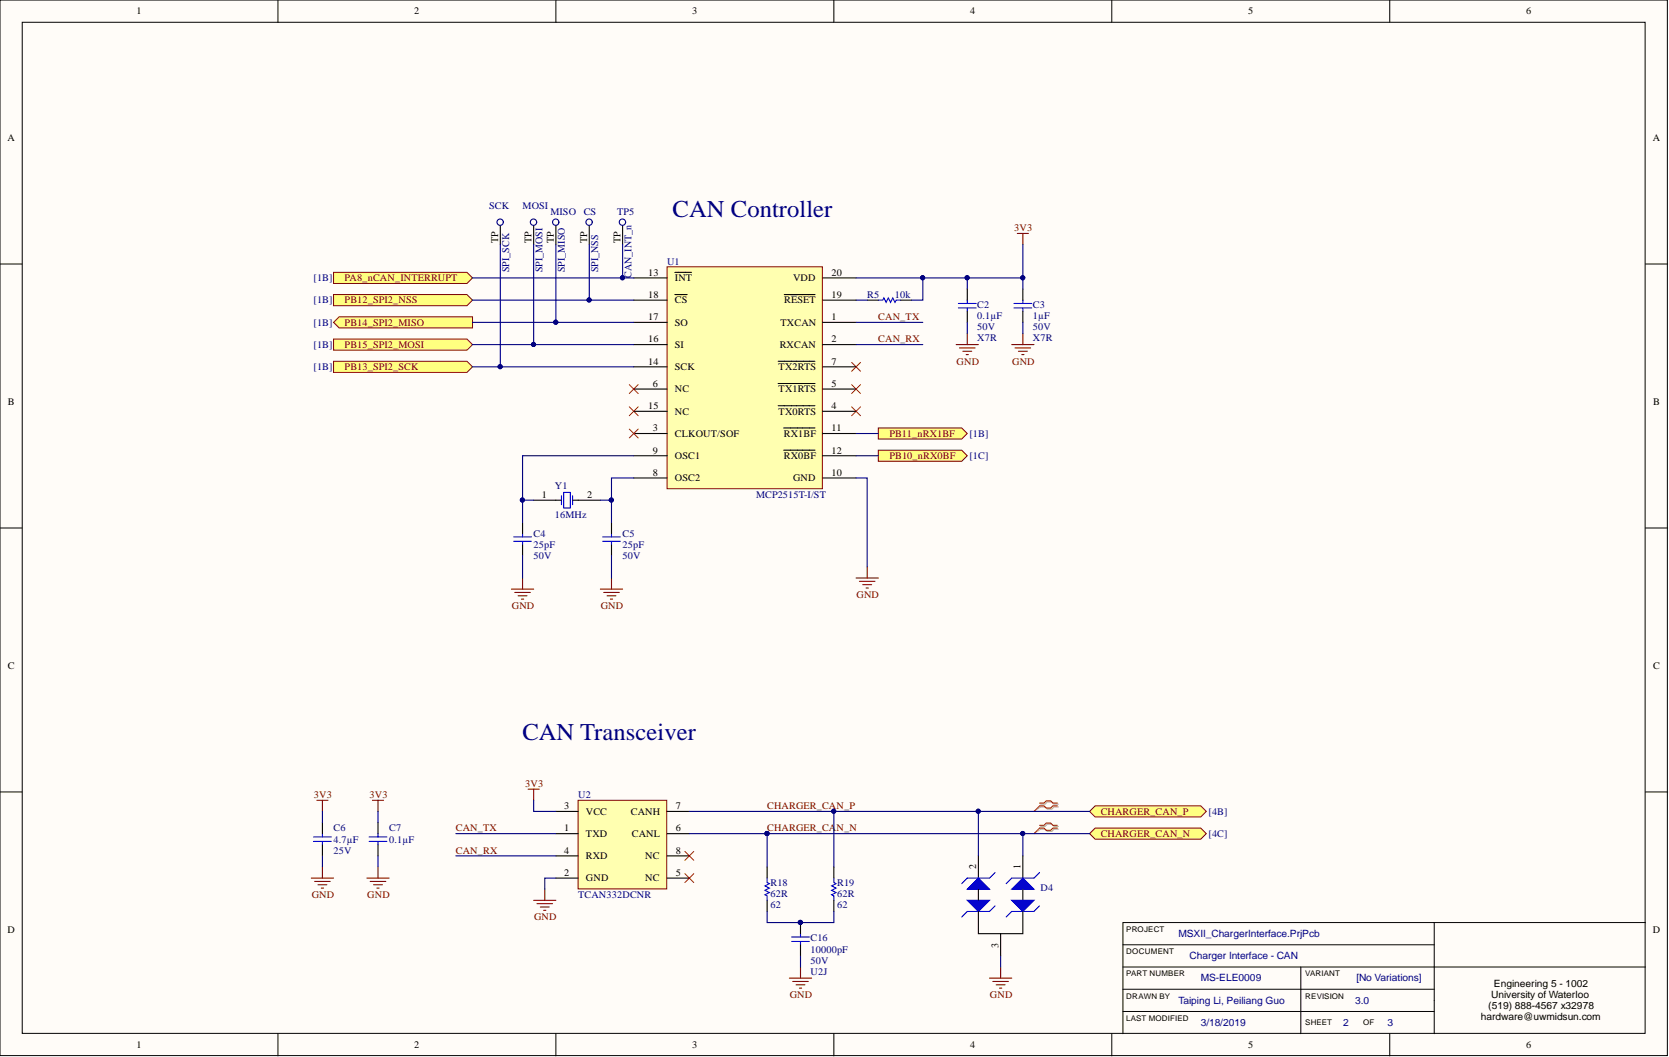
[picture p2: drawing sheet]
<svg xmlns="http://www.w3.org/2000/svg" width="381mm" height="241mm" viewBox="0 0 381 241" stroke-linecap="round" stroke-linejoin="round" font-family="sans-serif">
<defs><g id="words">
<g font-size="5.5" fill="#000080">
<text x="153.6" y="49.6">CAN Controller</text>
<text x="119.3" y="168.8">CAN Transceiver</text>
</g>
<g font-size="2.3">
<text x="31.1" y="3.3">1</text>
<text x="94.6" y="3.3">2</text>
<text x="158" y="3.3">3</text>
<text x="221.5" y="3.3">4</text>
<text x="284.9" y="3.3">5</text>
<text x="348.4" y="3.3">6</text>
<text x="1.7" y="32.2">A</text>
<text x="377.3" y="32.2">A</text>
<text x="113.7" y="55.5" transform="rotate(-90 113.7 55.5)">TP</text>
<text x="121.3" y="55.5" transform="rotate(-90 121.3 55.5)">TP</text>
<text x="126.4" y="55.5" transform="rotate(-90 126.4 55.5)">TP</text>
<text x="134" y="55.5" transform="rotate(-90 134 55.5)">TP</text>
<text x="141.6" y="55.5" transform="rotate(-90 141.6 55.5)">TP</text>
<text x="148" y="62.9">13</text>
<text x="154.1" y="64.2">INT</text>
<text x="181" y="64.2">VDD</text>
<text x="189.8" y="62.9">20</text>
<text x="148" y="68">18</text>
<text x="154.1" y="69.3">CS</text>
<text x="179" y="69.3">RESET</text>
<text x="189.8" y="68">19</text>
<text x="148" y="73.1">17</text>
<text x="154.1" y="74.4">SO</text>
<text x="178.2" y="74.4">TXCAN</text>
<text x="189.8" y="73.1">1</text>
<text x="148" y="83.2">14</text>
<text x="148" y="78.2">16</text>
<text x="154.1" y="79.4">SI</text>
<text x="178" y="79.4">RXCAN</text>
<text x="189.8" y="78.2">2</text>
<text x="189.8" y="83.2">7</text>
<text x="149.1" y="88.3">6</text>
<text x="154.1" y="89.6">NC</text>
<text x="154.1" y="84.5">SCK</text>
<text x="177.7" y="89.6">TX1RTS</text>
<text x="177.7" y="84.5">TX2RTS</text>
<text x="189.8" y="88.3">5</text>
<text x="1.8" y="92.5">B</text>
<text x="148" y="93.4">15</text>
<text x="154.1" y="94.7">NC</text>
<text x="177.7" y="94.7">TX0RTS</text>
<text x="189.8" y="93.4">4</text>
<text x="377.4" y="92.5">B</text>
<text x="149.1" y="98.5">3</text>
<text x="154.1" y="99.7">CLKOUT/SOF</text>
<text x="178.9" y="99.7">RX1BF</text>
<text x="189.8" y="98.5">11</text>
<text x="149.1" y="103.5">9</text>
<text x="154.1" y="104.8">OSC1</text>
<text x="178.9" y="104.8">RX0BF</text>
<text x="189.8" y="103.5">12</text>
<text x="123.7" y="113.7">1</text>
<text x="134" y="113.7">2</text>
<text x="149.1" y="108.6">8</text>
<text x="154.1" y="109.9">OSC2</text>
<text x="181" y="109.9">GND</text>
<text x="189.8" y="108.6">10</text>
<text x="1.8" y="152.7">C</text>
<text x="377.4" y="152.7">C</text>
<text x="128.8" y="184.7">3</text>
<text x="133.8" y="186">VCC</text>
<text x="144" y="186">CANH</text>
<text x="154.3" y="184.7">7</text>
<text x="128.8" y="189.8">1</text>
<text x="133.8" y="191.1">TXD</text>
<text x="144.2" y="191.1">CANL</text>
<text x="154.3" y="189.8">6</text>
<text x="128.8" y="194.9">4</text>
<text x="133.8" y="196.1">RXD</text>
<text x="147.3" y="196.1">NC</text>
<text x="154.3" y="194.9">8</text>
<text x="128.8" y="200">2</text>
<text x="133.8" y="201.2">GND</text>
<text x="147.3" y="201.2">NC</text>
<text x="154.3" y="200">5</text>
<text x="222.8" y="198.4" transform="rotate(-90 222.8 198.4)">2</text>
<text x="233" y="198.4" transform="rotate(-90 233 198.4)">1</text>
<text x="1.7" y="213">D</text>
<text x="377.3" y="213">D</text>
<text x="227.9" y="216.4" transform="rotate(-90 227.9 216.4)">3</text>
<text x="340.4" y="227.9">University of Waterloo</text>
<text x="341" y="225.3">Engineering 5 - 1002</text>
<text x="338.1" y="232.9">hardware@uwmidsun.com</text>
<text x="339.8" y="230.4">(519) 888-4567 x32978</text>
<text x="31.1" y="239.3">1</text>
<text x="94.6" y="239.3">2</text>
<text x="158" y="239.3">3</text>
<text x="221.5" y="239.3">4</text>
<text x="284.9" y="239.3">5</text>
<text x="348.4" y="239.3">6</text>
</g>
<g font-size="2.3" fill="#000080">
<text x="111.7" y="47.7">SCK</text>
<text x="119.3" y="47.7">MOSI</text>
<text x="125.6" y="49">MISO</text>
<text x="133.2" y="49">CS</text>
<text x="140.9" y="49">TP5</text>
<text x="71.6" y="64.2">[1B]</text>
<text x="116.2" y="62.2" transform="rotate(-90 116.2 62.2)">SPI_SCK</text>
<text x="123.9" y="62.2" transform="rotate(-90 123.9 62.2)">SPI_MOSI</text>
<text x="128.9" y="62.2" transform="rotate(-90 128.9 62.2)">SPI_MISO</text>
<text x="136.5" y="62.2" transform="rotate(-90 136.5 62.2)">SPI_NSS</text>
<text x="144.2" y="63.4" transform="rotate(-90 144.2 63.4)">CAN_INT_n</text>
<text x="152.3" y="60.4">U1</text>
<text x="71.6" y="69.3">[1B]</text>
<text x="198" y="68">R5</text>
<text x="204.3" y="68">10k</text>
<text x="223.1" y="70.3">C2</text>
<text x="235.8" y="70.3">C3</text>
<text x="71.6" y="74.4">[1B]</text>
<text x="223.1" y="72.8">0.1µF</text>
<text x="223.1" y="75.4">50V</text>
<text x="223.1" y="77.9">X7R</text>
<text x="235.8" y="72.8">1µF</text>
<text x="235.8" y="75.4">50V</text>
<text x="235.8" y="77.9">X7R</text>
<text x="71.6" y="79.4">[1B]</text>
<text x="71.6" y="84.5">[1B]</text>
<text x="221.3" y="99.7">[1B]</text>
<text x="221.3" y="104.8">[1C]</text>
<text x="126.6" y="111.7">Y1</text>
<text x="172.6" y="113.7">MCP2515T-I/ST</text>
<text x="126.6" y="118.3">16MHz</text>
<text x="121.8" y="125.1">25pF</text>
<text x="121.8" y="122.6">C4</text>
<text x="142.1" y="125.1">25pF</text>
<text x="142.1" y="122.6">C5</text>
<text x="121.8" y="127.6">50V</text>
<text x="142.1" y="127.6">50V</text>
<text x="132" y="182.2">U2</text>
<text x="275.9" y="186">[4B]</text>
<text x="76.1" y="189.8">C6</text>
<text x="88.8" y="189.8">C7</text>
<text x="275.9" y="191.1">[4C]</text>
<text x="76.1" y="194.9">25V</text>
<text x="76.1" y="192.3">4.7µF</text>
<text x="88.8" y="192.3">0.1µF</text>
<text x="175.9" y="202.2">R18</text>
<text x="191.1" y="202.2">R19</text>
<text x="237.6" y="203.5">D4</text>
<text x="132" y="205">TCAN332DCNR</text>
<text x="175.9" y="207.3">62</text>
<text x="175.9" y="204.8">62R</text>
<text x="191.1" y="207.3">62</text>
<text x="191.1" y="204.8">62R</text>
<text x="185" y="214.9">C16</text>
<text x="269" y="213.9">MSXII_ChargerInterface.PrjPcb</text>
<text x="185" y="217.5">10000pF</text>
<text x="185" y="220">50V</text>
<text x="271.6" y="219">Charger Interface - CAN</text>
<text x="185" y="222.5">U2J</text>
<text x="274.1" y="224.1">MS-ELE0009</text>
<text x="309.6" y="224.1">[No Variations]</text>
<text x="269" y="229.1">Taiping Li, Peiliang Guo</text>
<text x="309.4" y="229.1">3.0</text>
<text x="274.1" y="234.2">3/18/2019</text>
<text x="306.6" y="234.2">2</text>
<text x="316.7" y="234.2">3</text>
</g>
<g font-size="2.3" fill="#800000">
<text x="231.6" y="52.8">3V3</text>
<text x="78.7" y="64.2">PA8_nCAN_INTERRUPT</text>
<text x="78.7" y="69.3">PB12_SPI2_NSS</text>
<text x="78.7" y="74.4">PB14_SPI2_MISO</text>
<text x="200.5" y="73.1">CAN_TX</text>
<text x="78.7" y="79.4">PB15_SPI2_MOSI</text>
<text x="200.5" y="78.2">CAN_RX</text>
<text x="218.4" y="83.2">GND</text>
<text x="231" y="83.2">GND</text>
<text x="78.7" y="84.5">PB13_SPI2_SCK</text>
<text x="203" y="99.7">PB11_nRX1BF</text>
<text x="203" y="104.8">PB10_nRX0BF</text>
<text x="195.5" y="136.5">GND</text>
<text x="116.8" y="139.1">GND</text>
<text x="137.1" y="139.1">GND</text>
<text x="119.9" y="179.7">3V3</text>
<text x="71.7" y="182.2">3V3</text>
<text x="84.3" y="182.2">3V3</text>
<text x="175.1" y="184.7">CHARGER_CAN_P</text>
<text x="251.3" y="186">CHARGER_CAN_P</text>
<text x="104.1" y="189.8">CAN_TX</text>
<text x="175.1" y="189.8">CHARGER_CA</text>
<text x="191" y="189.8">N_N</text>
<text x="251.3" y="191.1">CHARGER_CAN_N</text>
<text x="104.1" y="194.9">CAN_RX</text>
<text x="71.1" y="205">GND</text>
<text x="83.8" y="205">GND</text>
<text x="121.9" y="210.1">GND</text>
<text x="180.3" y="227.9">GND</text>
<text x="226" y="227.9">GND</text>
</g>
<g font-size="1.8">
<text x="257.1" y="212.7">PROJECT</text>
<text x="257.1" y="217.8">DOCUMENT</text>
<text x="257.1" y="227.9">DRAWN BY</text>
<text x="257.1" y="222.9">PART NUMBER</text>
<text x="298" y="227.9">REVISION</text>
<text x="298" y="222.9">VARIANT</text>
<text x="257.1" y="233">LAST MODIFIED</text>
<text x="298" y="234">SHEET</text>
<text x="311.2" y="234">OF</text>
</g>
</g></defs>
<g fill="#fffcf8" stroke="#000" stroke-width=".23">
<path d="M0 0h380.6v241h-380.6z"/>
<path d="M5.1 5.1h370.5v230.8h-370.5z"/>
</g>
<g fill="none" stroke="#000" stroke-width=".23">
<path d="M63.5 0v5.1M126.9 0v5.1M190.4 0v5.1M253.8 0v5.1M317.3 0v5.1M0 60.3h5.1M375.6 60.3h5.1M0 120.5h5.1M375.6 120.5h5.1M0 180.8h5.1M375.6 180.8h5.1M256.3 215.7h71.1"/>
<path d="M327.4 210.6h-71.1v25.4M327.4 210.6v25.4M327.4 210.6h48.2M63.5 236v5.1M126.9 236v5.1M190.4 236v5.1M253.8 236v5.1M256.3 230.9h71.1M256.3 220.8h119.3M256.3 225.8h71.1M296.9 220.8v15.2M317.3 236v5.1"/>
</g>
<g fill="none" stroke="#800000" stroke-width=".25">
<path d="M232.2 53.3h2.6M233.5 53.3v2.5M116.7 134.5h5.1M117.5 135.3h3.6M118.3 136h2M119 136.8h.5M119.3 132v2.5M137.1 134.5h5M137.8 135.3h3.6M138.6 136h2M139.3 136.8h.5M139.6 132v2.5"/>
<path d="M195.4 132h5.1M196.2 132.7h3.5M197 133.5h2M197.7 134.2h.5M198 129.4v2.6"/>
</g>
<path d="M143.7 87.8l2 2M143.7 92.9l2 2M145.7 87.8l-2 2M145.7 92.9l-2 2M194.4 82.7l2 2.1M194.4 87.8l2 2M194.4 92.9l2 2M196.4 82.7l-2 2.1M196.4 87.8l-2 2M196.4 92.9l-2 2" fill="none" stroke="#f00" stroke-width=".23"/>
<path d="M200.5 68.5h1l.3-.5 .5 1 .5-1 .5 1 .5-1 .5 1 .3-.5h1M128.2 113.2v2M128.7 112.4h1.5v3.6h-1.5zM130.7 113.2v2M117.3 123.6h4M117.3 122.6h4M119.3 121.8v.8M119.3 123.6v.7M137.6 123.6h4M137.6 122.6h4M139.6 121.8v.8M139.6 123.6v.7" fill="none" stroke="#00f" stroke-width=".25"/>
<path d="M114.2 50.8v5M198 68.5h2.5M205.6 68.5h2.5M119.3 119.3v2.5M121.8 114.2h6.4M130.7 114.2h6.4M139.6 119.3v2.5M119.3 124.3v2.6M139.6 124.3v2.6" fill="none" stroke="#000" stroke-width=".25"/>
<circle cx="114.2" cy="50.7" r=".72" fill="#fffcf8" stroke="#000080" stroke-width=".25"/>
<path d="M121.8 50.8v5" fill="none" stroke="#000" stroke-width=".25"/>
<circle cx="121.8" cy="50.7" r=".72" fill="#fffcf8" stroke="#000080" stroke-width=".25"/>
<path d="M126.9 50.8v5" fill="none" stroke="#000" stroke-width=".25"/>
<circle cx="126.9" cy="50.7" r=".72" fill="#fffcf8" stroke="#000080" stroke-width=".25"/>
<path d="M134.5 50.8v5" fill="none" stroke="#000" stroke-width=".25"/>
<circle cx="134.5" cy="50.7" r=".72" fill="#fffcf8" stroke="#000080" stroke-width=".25"/>
<path d="M142.1 50.8v5" fill="none" stroke="#000" stroke-width=".25"/>
<circle cx="142.1" cy="50.7" r=".72" fill="#fffcf8" stroke="#000080" stroke-width=".25"/>
<path d="M218.8 70.3h4M218.8 69.3h4M220.8 68.5v.8M220.8 70.3v.8M231.5 70.3h4M231.5 69.3h4M233.5 68.5v.8M233.5 70.3v.8" fill="none" stroke="#00f" stroke-width=".25"/>
<path d="M220.8 66v2.5M220.8 71.1v2.5M233.5 66v2.5M233.5 71.1v2.5" fill="none" stroke="#000" stroke-width=".25"/>
<path d="M218.3 78.7h5M219 79.4h3.6M220.8 76.1v2.6M231 78.7h5M231.7 79.4h3.6M233.5 76.1v2.6M219.8 80.2h2M220.6 81h.5M232.5 80.2h2M233.2 81h.6" fill="none" stroke="#800000" stroke-width=".25"/>
<g fill="#ffff80" stroke="#800000" stroke-width=".23">
<path d="M76.1 67.3h30.5l1.3 1.2-1.3 1.3h-30.5z" fill-rule="evenodd"/>
<path d="M76.1 73.6l1.3-1.3h30.5v2.6h-30.5z" fill-rule="evenodd"/>
<path d="M76.1 77.4h30.5l1.3 1.3-1.3 1.2h-30.5z" fill-rule="evenodd"/>
<path d="M76.1 82.5h30.5l1.3 1.2-1.3 1.3h-30.5z" fill-rule="evenodd"/>
<path d="M76.1 62.2h30.5l1.3 1.2-1.3 1.3h-30.5z" fill-rule="evenodd"/>
</g>
<path d="M152.3 60.9h35.4v50.7h-35.4z" fill="#ffffb0" stroke="#800000" stroke-width=".23"/>
<g fill="none" stroke="#000" stroke-width=".25">
<path d="M144.7 73.6h7.6M144.7 78.7h7.6M144.7 63.4h7.6M144.7 68.5h7.6M154.1 62.2h3.8M154.1 67.3h2.7M179 67.3h7M187.8 73.6h7.6M187.8 78.7h7.6M187.8 63.4h7.6M187.8 68.5h7.6M144.7 99h7.6"/>
<path d="M144.7 93.9h7.6M144.7 88.8h7.6M144.7 83.7h7.6M177.6 92.6h8.4M177.6 87.5h8.4M177.6 82.5h8.4M178.9 97.7h7.1M187.8 99h7.6M187.8 93.9h7.6M187.8 88.8h7.6M187.8 83.7h7.6M144.7 109.1h7.6"/>
<path d="M144.7 104h7.6M178.9 102.8h7.1M187.8 109.1h7.6M187.8 104h7.6"/>
</g>
<g fill="#ffff80" stroke="#800000" stroke-width=".23">
<path d="M200.5 97.7h19l1.3 1.3-1.3 1.2h-19z" fill-rule="evenodd"/>
<path d="M200.5 102.8h19l1.3 1.2-1.3 1.3h-19z" fill-rule="evenodd"/>
</g>
<path d="M143.7 98l2 2M145.7 98l-2 2M156.3 194.4l2.1 2M156.3 199.4l2.1 2.1M158.4 194.4l-2.1 2M158.4 199.4l-2.1 2.1" fill="none" stroke="#f00" stroke-width=".23"/>
<circle cx="175.1" cy="190.3" r=".47" fill="#000080" stroke="#000080" stroke-width=".23"/>
<path d="M120.6 180.2h2.5M121.8 180.2v2.5" fill="none" stroke="#800000" stroke-width=".25"/>
<path d="M71.6 191.1h4M71.6 192.1h4M73.6 190.3v.8M73.6 192.1v.7M84.3 191.1h4M84.3 192.1h4M86.3 190.3v.8M86.3 192.1v.7" fill="none" stroke="#00f" stroke-width=".25"/>
<path d="M73.6 187.8v2.5M73.6 192.8v2.6M86.3 187.8v2.5M86.3 192.8v2.6" fill="none" stroke="#000" stroke-width=".25"/>
<g fill="#ffff80" stroke="#800000" stroke-width=".23">
<path d="M248.7 185.2l1.3-1.2h24.1l1.3 1.2-1.3 1.3h-24.1z" fill-rule="evenodd"/>
<path d="M248.7 190.3l1.3-1.3h24.1l1.3 1.3-1.3 1.3h-24.1z" fill-rule="evenodd"/>
</g>
<path d="M237.6 183.6h1l.5-.5h1l.5 .5h1M237.6 184.2h1l.5 .5h1l.5-.5h1M237.6 188.7h1l.5-.5h1l.5 .5h1M237.6 189.3h1l.5 .5h1l.5-.5h1" fill="none" stroke="#d0a19e" stroke-width=".25"/>
<path d="M237.6 184.2l-1.6 1M237.6 189.3l-1.6 1" fill="none" stroke="#d0a19e" stroke-width=".23"/>
<path d="M237.3 183.3h1l.5-.5h1l.6 .5h1M237.3 184h1l.5 .5h1l.6-.5h1M237.3 188.4h1l.5-.5h1l.6 .5h1M237.3 189h1l.5 .5h1l.6-.5h1" fill="none" stroke="#f00" stroke-width=".25"/>
<path d="M237.3 184l-1.3 1.2M237.3 189l-1.3 1.3" fill="none" stroke="#f00" stroke-width=".23"/>
<path d="M223.3 195.4v5.1M233.5 195.4v5.1M228.4 213.1v5.1" fill="none" stroke="#000" stroke-width=".25"/>
<path d="M220.8 203l2.5-2.5 2.6 2.5z" fill="#00f"/>
<path d="M220.8 203l2.5-2.5 2.6 2.5z" fill="none" stroke="#00f" stroke-width=".25"/>
<path d="M220.8 205.5h5.1l-2.6 2.6z" fill="#00f"/>
<path d="M227.2 199.2l-1.3 1.3h-5.1l-1.3 1.2M220.8 205.5h5.1l-2.6 2.6zM227.2 206.8l-1.3 1.3h-5.1l-1.3 1.2" fill="none" stroke="#00f" stroke-width=".25"/>
<path d="M231 203l2.5-2.5 2.5 2.5z" fill="#00f"/>
<path d="M231 203l2.5-2.5 2.5 2.5z" fill="none" stroke="#00f" stroke-width=".25"/>
<path d="M233.5 203v2.5" fill="none" stroke="#000" stroke-width=".25"/>
<path d="M231 205.5h5l-2.5 2.6z" fill="#00f"/>
<path d="M237.3 199.2l-1.3 1.3h-5l-1.3 1.2M175.1 200.5v1l.5 .2-1 .5 1 .5-1 .6 1 .5-1 .5 .5 .2v1M180.7 214.9h4.1M180.7 213.9h4.1M182.7 213.1v.8M182.7 214.9v.8M190.4 200.5v1l.5 .2-1.1 .5 1.1 .5-1.1 .6 1.1 .5-1.1 .5 .6 .2v1M231 205.5h5l-2.5 2.6zM237.3 206.8l-1.3 1.3h-5l-1.3 1.2" fill="none" stroke="#00f" stroke-width=".25"/>
<path d="M175.1 197.9v2.6M190.4 197.9v2.6M175.1 205.5v2.6M182.7 210.6v2.5M182.7 215.7v2.5M190.4 205.5v2.6M223.3 208.1v5h10.2v-5M223.3 203v2.5" fill="none" stroke="#000" stroke-width=".25"/>
<path d="M180.2 223.3h5.1M181 224.1h3.5M181.7 224.8h2.1M182.5 225.6h.5M182.7 220.8v2.5M225.9 223.3h5.1M226.6 224.1h3.6M227.4 224.8h2M228.2 225.6h.5M228.4 220.8v2.5" fill="none" stroke="#800000" stroke-width=".25"/>
<circle cx="182.7" cy="210.6" r=".47" fill="#000080" stroke="#000080" stroke-width=".23"/>
<path d="M132 182.7h20.2v20.2h-20.2z" fill="#ffffb0" stroke="#800000" stroke-width=".23"/>
<path d="M126.9 190.3h5.1M126.9 185.2h5.1M126.9 195.4h5.1M152.3 190.3h5.1M152.3 185.2h5.1M152.3 195.4h5.1M126.9 200.5h5.1M152.3 200.5h5.1" fill="none" stroke="#000" stroke-width=".25"/>
<g fill="none" stroke="#800000" stroke-width=".25">
<path d="M72.3 182.7h2.6M73.6 182.7v2.5M73.6 197.9v2.6M85 182.7h2.6M86.3 182.7v2.5M86.3 197.9v2.6M71.1 200.5h5M71.8 201.2h3.6M72.6 202h2M73.3 202.7h.6M83.8 200.5h5M84.5 201.2h3.6"/>
<path d="M85.3 202h2M86 202.7h.5M121.8 205.5h5.1M122.6 206.3h3.5M123.3 207.1h2.1M124.1 207.8h.5M124.4 203v2.5"/>
</g>
<g fill="none" stroke="#000080" stroke-width=".25">
<path d="M114.2 55.8v27.9M121.8 55.8v22.9M126.9 55.8v17.8M134.5 55.8v12.7M142.1 55.8v7.6M233.5 55.8v7.6h-38.1M107.9 68.5h36.8M107.9 78.7h36.8M107.9 63.4h36.8M107.9 73.6h36.8M195.4 78.7h15.3M195.4 73.6h15.3"/>
<path d="M195.4 68.5h2.6M210.7 63.4v5.1h-2.6M220.8 63.4v2.6M220.8 73.6v2.5M233.5 63.4v2.6M233.5 73.6v2.5M107.9 83.7h36.8M195.4 99h5.1M119.3 114.2h2.5M137.1 114.2h2.5v5.1M144.7 104h-25.4v15.3M144.7 109.1h-5.1v5.1"/>
<path d="M195.4 109.1h2.6v20.3M195.4 104h5.1M119.3 126.9v5.1M139.6 126.9v5.1M73.6 185.2v2.6M73.6 195.4v2.5M86.3 185.2v2.6M86.3 195.4v2.5M104.1 190.3h22.8M104.1 195.4h22.8M121.8 182.7v2.5h5.1M157.4 190.3h91.3"/>
<path d="M157.4 185.2h91.3M175.1 190.3v7.6M190.4 185.2v12.7M223.3 185.2v10.2M233.5 190.3v5.1M126.9 200.5h-2.5v2.5M175.1 208.1v2.5h15.3v-2.5M182.7 218.2v2.6M228.4 218.2v2.6"/>
</g>
<g fill="#000080" stroke="#000080" stroke-width=".23">
<circle cx="134.5" cy="68.5" r=".47"/>
<circle cx="121.8" cy="78.6" r=".47"/>
<circle cx="220.8" cy="63.4" r=".47"/>
<circle cx="233.5" cy="63.4" r=".47"/>
<circle cx="210.6" cy="63.4" r=".47"/>
<circle cx="142.1" cy="63.4" r=".47"/>
<circle cx="126.9" cy="73.6" r=".47"/>
<circle cx="114.2" cy="83.7" r=".47"/>
<circle cx="223.3" cy="185.2" r=".47"/>
<circle cx="233.5" cy="190.3" r=".47"/>
<circle cx="119.2" cy="114.2" r=".47"/>
<circle cx="139.6" cy="114.2" r=".47"/>
<circle cx="175.1" cy="190.3" r=".47"/>
<circle cx="182.7" cy="210.6" r=".47"/>
<circle cx="190.3" cy="185.2" r=".47"/>
</g>
<use href="#words"/>
</svg>
